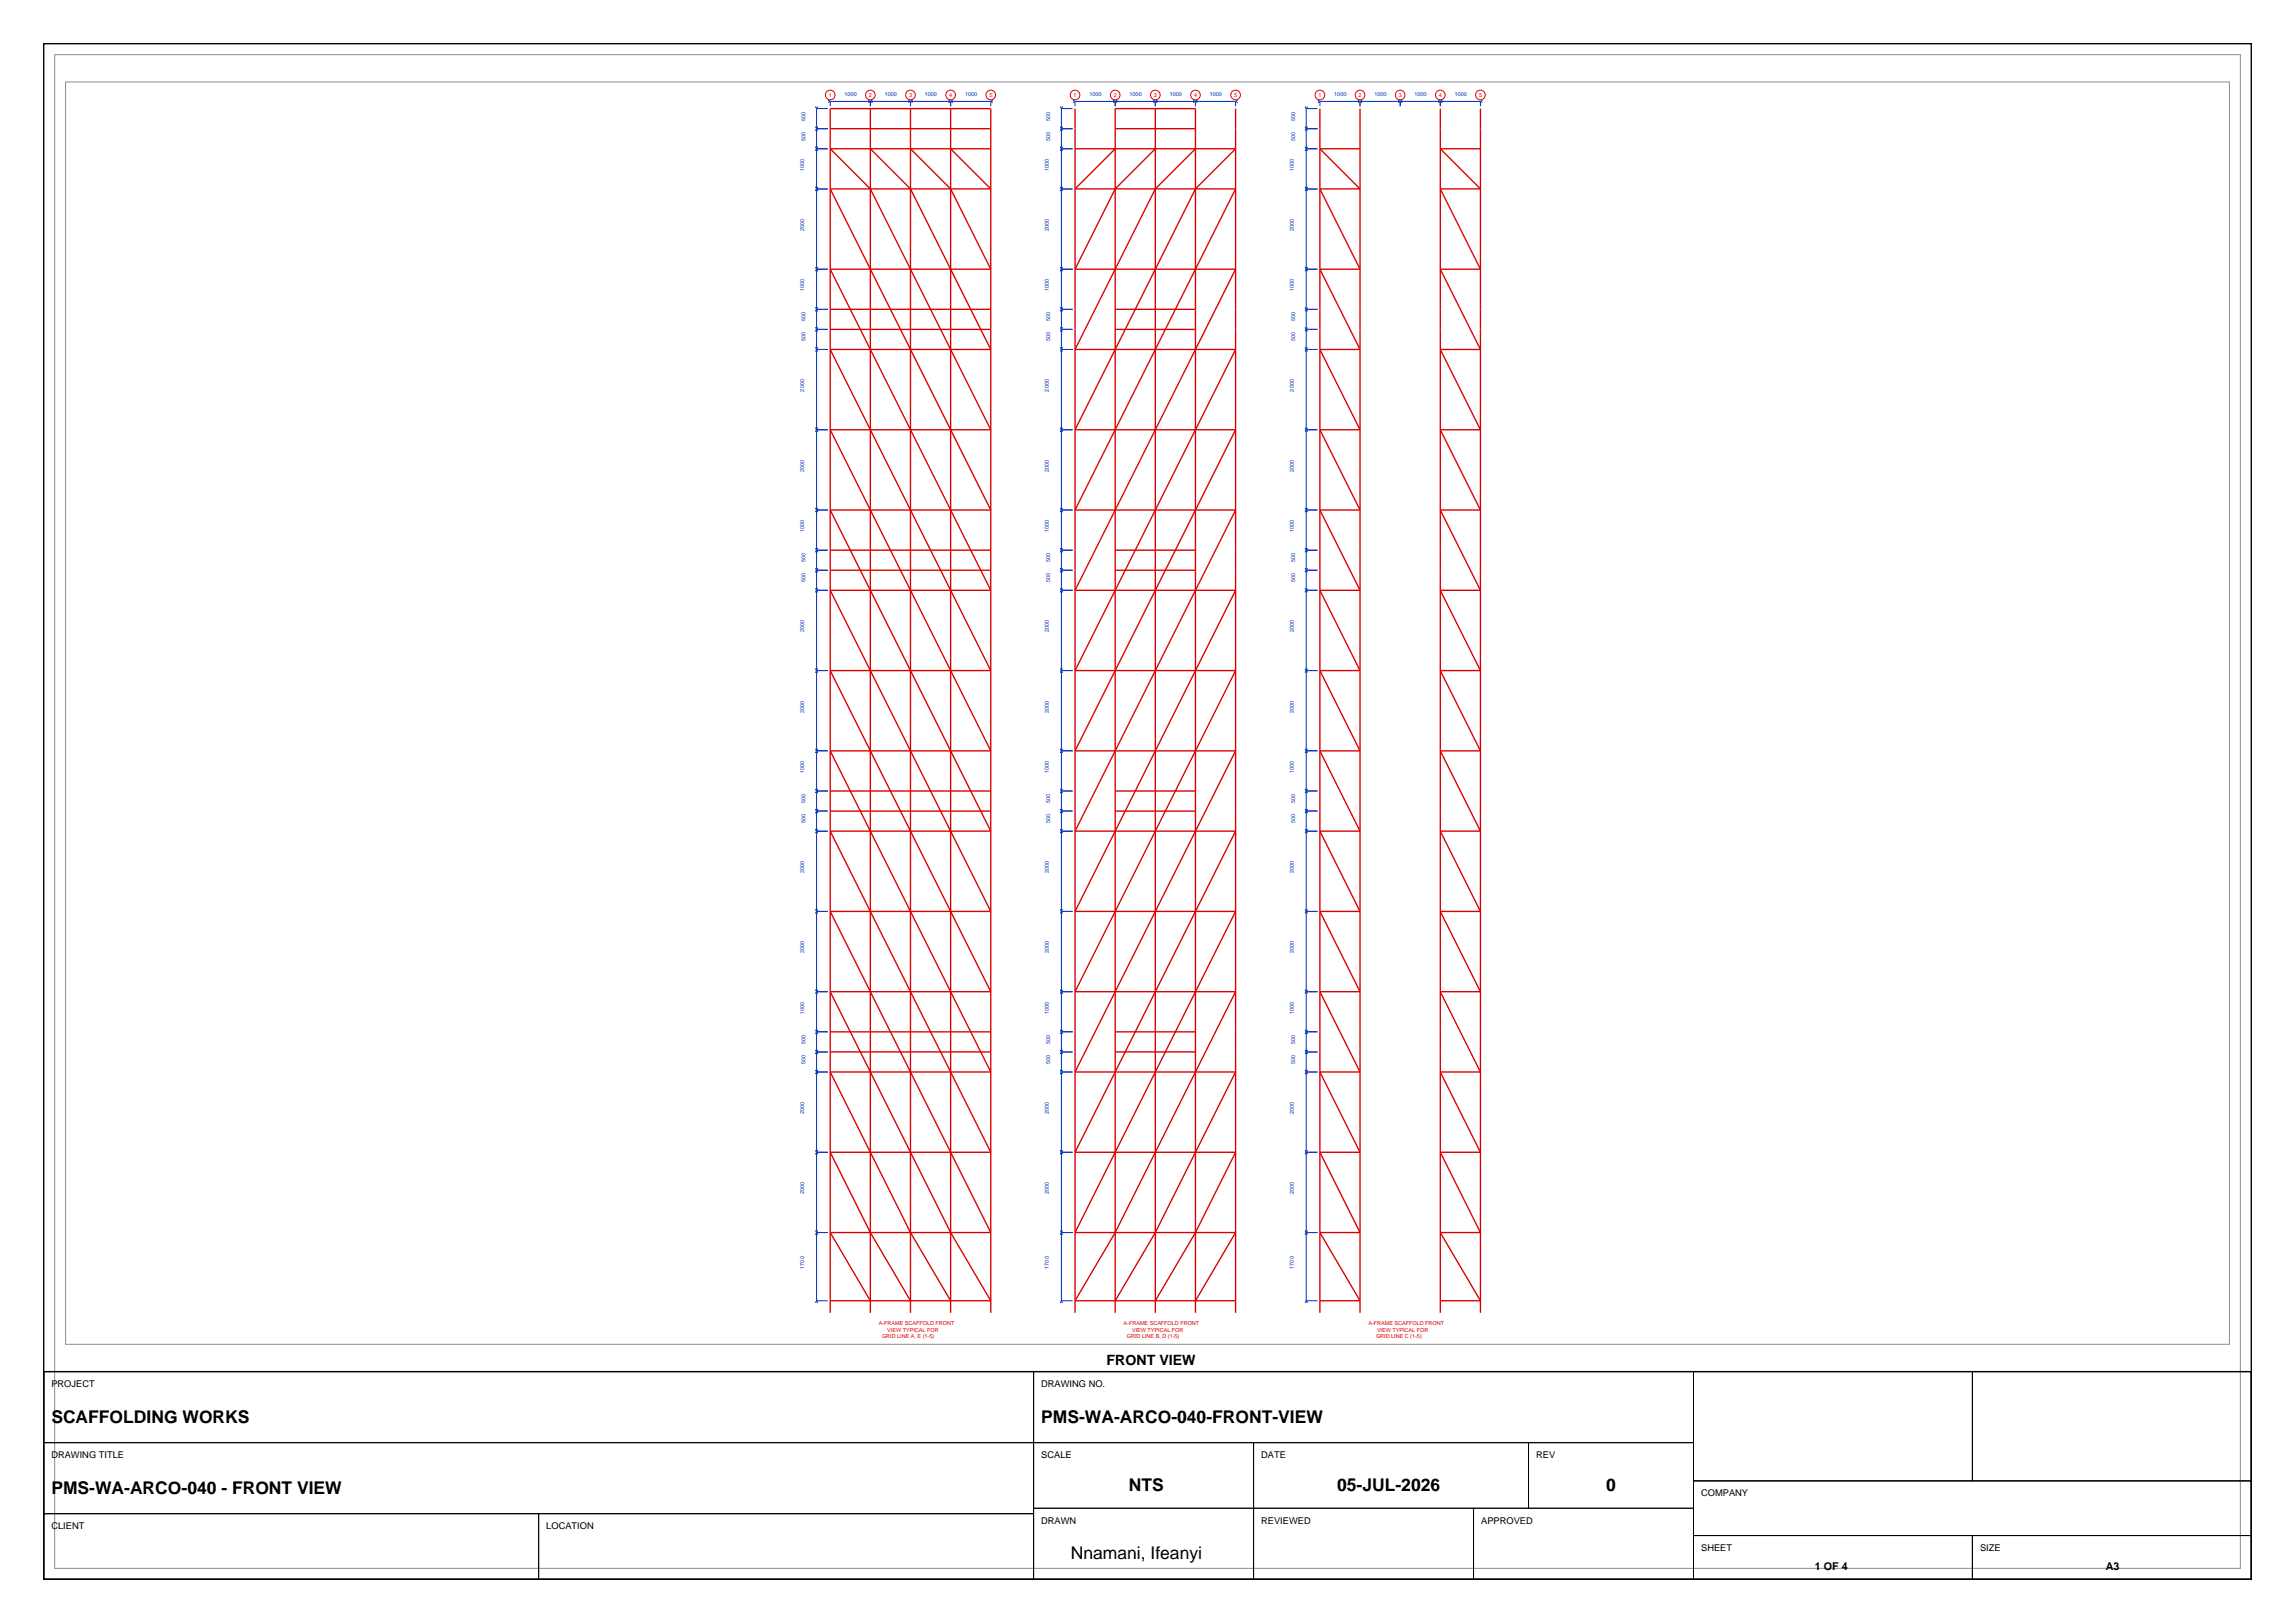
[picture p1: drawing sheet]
<svg xmlns="http://www.w3.org/2000/svg" width="420mm" height="297mm" viewBox="0 0 420 297" stroke-linecap="round" stroke-linejoin="round" font-family="sans-serif">
<defs><g id="words">
<g font-size="3.2">
<text x="9.4" y="260.3">SCAFFOLDING WORKS</text>
<text x="190.6" y="260.3">PMS-WA-ARCO-040-FRONT-VIEW</text>
<text x="9.4" y="273.3">PMS-WA-ARCO-040 - FRONT VIEW</text>
<text x="206.6" y="272.8">NTS</text>
<text x="244.7" y="272.8">05-JUL-2026</text>
<text x="293.9" y="272.8">0</text>
<text x="196" y="285.4">Nnamani, Ifeanyi</text>
</g>
<text font-size="2.6" x="202.5" y="249.8">FRONT VIEW</text>
<g font-size="2">
<text x="332.1" y="287.2">1 OF 4</text>
<text x="385.4" y="287.2">A3</text>
</g>
<g font-size="1.7">
<text x="9.4" y="253.8">PROJECT</text>
<text x="190.6" y="253.8">DRAWING NO.</text>
<text x="9.4" y="266.8">DRAWING TITLE</text>
<text x="190.6" y="266.8">SCALE</text>
<text x="230.8" y="266.8">DATE</text>
<text x="281.1" y="266.8">REV</text>
<text x="311.3" y="273.8">COMPANY</text>
<text x="9.4" y="279.8">CLIENT</text>
<text x="100" y="279.8">LOCATION</text>
<text x="190.6" y="278.8">DRAWN</text>
<text x="230.8" y="278.8">REVIEWED</text>
<text x="271.1" y="278.8">APPROVED</text>
<text x="311.3" y="283.8">SHEET</text>
<text x="362.4" y="283.8">SIZE</text>
</g>
<g font-size="1" fill="#d90000">
<text x="151.7" y="17.7">1</text>
<text x="159" y="17.7">2</text>
<text x="166.4" y="17.7">3</text>
<text x="173.7" y="17.7">4</text>
<text x="181.1" y="17.7">5</text>
<text x="196.5" y="17.7">1</text>
<text x="203.8" y="17.7">2</text>
<text x="211.2" y="17.7">3</text>
<text x="218.5" y="17.7">4</text>
<text x="225.9" y="17.7">5</text>
<text x="241.3" y="17.7">1</text>
<text x="248.6" y="17.7">2</text>
<text x="256" y="17.7">3</text>
<text x="263.3" y="17.7">4</text>
<text x="270.7" y="17.7">5</text>
<text x="160.8" y="242.5">A-FRAME SCAFFOLD FRONT</text>
<text x="161.4" y="244.8">GRID LINE A, E (1-5)</text>
<text x="162.4" y="243.7">VIEW TYPICAL FOR</text>
<text x="205.6" y="242.5">A-FRAME SCAFFOLD FRONT</text>
<text x="206.2" y="244.8">GRID LINE B, D (1-5)</text>
<text x="207.2" y="243.7">VIEW TYPICAL FOR</text>
<text x="250.4" y="242.5">A-FRAME SCAFFOLD FRONT</text>
<text x="251.8" y="244.8">GRID LINE C (1-5)</text>
<text x="252" y="243.7">VIEW TYPICAL FOR</text>
</g>
<g font-size="1" fill="#002ebf">
<text x="154.6" y="17.7">1000</text>
<text x="161.9" y="17.7">1000</text>
<text x="169.3" y="17.7">1000</text>
<text x="176.6" y="17.7">1000</text>
<text x="199.4" y="17.7">1000</text>
<text x="206.7" y="17.7">1000</text>
<text x="214.1" y="17.7">1000</text>
<text x="221.4" y="17.7">1000</text>
<text x="244.2" y="17.7">1000</text>
<text x="251.5" y="17.7">1000</text>
<text x="258.9" y="17.7">1000</text>
<text x="266.2" y="17.7">1000</text>
<text x="147.4" y="22.1" transform="rotate(-90 147.4 22.1)">500</text>
<text x="192.2" y="22.1" transform="rotate(-90 192.2 22.1)">500</text>
<text x="237" y="22.1" transform="rotate(-90 237 22.1)">500</text>
<text x="147.4" y="25.7" transform="rotate(-90 147.4 25.7)">500</text>
<text x="192.2" y="25.7" transform="rotate(-90 192.2 25.7)">500</text>
<text x="237" y="25.7" transform="rotate(-90 237 25.7)">500</text>
<text x="147.1" y="31.2" transform="rotate(-90 147.1 31.2)">1000</text>
<text x="192" y="31.2" transform="rotate(-90 192 31.2)">1000</text>
<text x="236.8" y="31.2" transform="rotate(-90 236.8 31.2)">1000</text>
<text x="147.1" y="42.3" transform="rotate(-90 147.1 42.3)">2000</text>
<text x="192" y="42.3" transform="rotate(-90 192 42.3)">2000</text>
<text x="236.8" y="42.3" transform="rotate(-90 236.8 42.3)">2000</text>
<text x="147.1" y="53.3" transform="rotate(-90 147.1 53.3)">1000</text>
<text x="192" y="53.3" transform="rotate(-90 192 53.3)">1000</text>
<text x="236.8" y="53.3" transform="rotate(-90 236.8 53.3)">1000</text>
<text x="147.4" y="58.8" transform="rotate(-90 147.4 58.8)">500</text>
<text x="192.2" y="58.8" transform="rotate(-90 192.2 58.8)">500</text>
<text x="237" y="58.8" transform="rotate(-90 237 58.8)">500</text>
<text x="147.4" y="62.5" transform="rotate(-90 147.4 62.5)">500</text>
<text x="192.2" y="62.5" transform="rotate(-90 192.2 62.5)">500</text>
<text x="237" y="62.5" transform="rotate(-90 237 62.5)">500</text>
<text x="147.1" y="71.6" transform="rotate(-90 147.1 71.6)">2000</text>
<text x="192" y="71.6" transform="rotate(-90 192 71.6)">2000</text>
<text x="236.8" y="71.6" transform="rotate(-90 236.8 71.6)">2000</text>
<text x="147.1" y="86.3" transform="rotate(-90 147.1 86.3)">2000</text>
<text x="192" y="86.3" transform="rotate(-90 192 86.3)">2000</text>
<text x="236.8" y="86.3" transform="rotate(-90 236.8 86.3)">2000</text>
<text x="147.1" y="97.4" transform="rotate(-90 147.1 97.4)">1000</text>
<text x="192" y="97.4" transform="rotate(-90 192 97.4)">1000</text>
<text x="236.8" y="97.4" transform="rotate(-90 236.8 97.4)">1000</text>
<text x="147.4" y="106.5" transform="rotate(-90 147.4 106.5)">500</text>
<text x="147.4" y="102.9" transform="rotate(-90 147.4 102.9)">500</text>
<text x="192.2" y="106.5" transform="rotate(-90 192.2 106.5)">500</text>
<text x="192.2" y="102.9" transform="rotate(-90 192.2 102.9)">500</text>
<text x="237" y="106.5" transform="rotate(-90 237 106.5)">500</text>
<text x="237" y="102.9" transform="rotate(-90 237 102.9)">500</text>
<text x="147.1" y="115.7" transform="rotate(-90 147.1 115.7)">2000</text>
<text x="192" y="115.7" transform="rotate(-90 192 115.7)">2000</text>
<text x="236.8" y="115.7" transform="rotate(-90 236.8 115.7)">2000</text>
<text x="147.1" y="130.4" transform="rotate(-90 147.1 130.4)">2000</text>
<text x="192" y="130.4" transform="rotate(-90 192 130.4)">2000</text>
<text x="236.8" y="130.4" transform="rotate(-90 236.8 130.4)">2000</text>
<text x="147.1" y="141.4" transform="rotate(-90 147.1 141.4)">1000</text>
<text x="192" y="141.4" transform="rotate(-90 192 141.4)">1000</text>
<text x="236.8" y="141.4" transform="rotate(-90 236.8 141.4)">1000</text>
<text x="147.4" y="146.9" transform="rotate(-90 147.4 146.9)">500</text>
<text x="192.2" y="146.9" transform="rotate(-90 192.2 146.9)">500</text>
<text x="237" y="146.9" transform="rotate(-90 237 146.9)">500</text>
<text x="147.4" y="150.6" transform="rotate(-90 147.4 150.6)">500</text>
<text x="192.2" y="150.6" transform="rotate(-90 192.2 150.6)">500</text>
<text x="237" y="150.6" transform="rotate(-90 237 150.6)">500</text>
<text x="147.1" y="159.8" transform="rotate(-90 147.1 159.8)">2000</text>
<text x="192" y="159.8" transform="rotate(-90 192 159.8)">2000</text>
<text x="236.8" y="159.8" transform="rotate(-90 236.8 159.8)">2000</text>
<text x="147.1" y="174.5" transform="rotate(-90 147.1 174.5)">2000</text>
<text x="192" y="174.5" transform="rotate(-90 192 174.5)">2000</text>
<text x="236.8" y="174.5" transform="rotate(-90 236.8 174.5)">2000</text>
<text x="147.1" y="185.5" transform="rotate(-90 147.1 185.5)">1000</text>
<text x="192" y="185.5" transform="rotate(-90 192 185.5)">1000</text>
<text x="236.8" y="185.5" transform="rotate(-90 236.8 185.5)">1000</text>
<text x="147.4" y="191" transform="rotate(-90 147.4 191)">500</text>
<text x="192.2" y="191" transform="rotate(-90 192.2 191)">500</text>
<text x="237" y="191" transform="rotate(-90 237 191)">500</text>
<text x="147.4" y="194.7" transform="rotate(-90 147.4 194.7)">500</text>
<text x="192.2" y="194.7" transform="rotate(-90 192.2 194.7)">500</text>
<text x="237" y="194.7" transform="rotate(-90 237 194.7)">500</text>
<text x="147.1" y="203.9" transform="rotate(-90 147.1 203.9)">2000</text>
<text x="192" y="203.9" transform="rotate(-90 192 203.9)">2000</text>
<text x="236.8" y="203.9" transform="rotate(-90 236.8 203.9)">2000</text>
<text x="147.1" y="218.6" transform="rotate(-90 147.1 218.6)">2000</text>
<text x="192" y="218.6" transform="rotate(-90 192 218.6)">2000</text>
<text x="236.8" y="218.6" transform="rotate(-90 236.8 218.6)">2000</text>
<text x="147.1" y="232.1" transform="rotate(-90 147.1 232.1)">1700</text>
<text x="192" y="232.1" transform="rotate(-90 192 232.1)">1700</text>
<text x="236.8" y="232.1" transform="rotate(-90 236.8 232.1)">1700</text>
</g>
</g></defs>
<path d="M8 8h404v281h-404zM8 251h404v38h-404z" fill="none" stroke="#000" stroke-width=".25"/>
<path d="M10 10h400v277h-400zM12 15h396v231h-396z" fill="none" stroke="#8c8c8c" stroke-width=".18"/>
<g fill="none" stroke="#d90000" stroke-width=".25">
<path d="M159.3 19.9v220.3M166.6 19.9v220.3M174 19.9v220.3M196.7 19.9v220.3M211.4 19.9v220.3M226.1 19.9v220.3M241.5 19.9v220.3M248.9 19.9v220.3M263.6 19.9v220.3M270.9 19.9v220.3M151.9 23.6h29.4M159.3 27.2l7.3 7.4 14.7 29.4h-29.4l29.4 58.7h-29.4l29.4 58.8h-29.4l22.1 44 7.3 12.5h-29.4"/>
<path d="M166.6 27.2l7.4 7.4 7.3 14.7h-29.4l29.4 58.7h-29.4l29.4 58.8h-29.4l29.4 58.7h-29.4l7.4 12.5M174 27.2l7.3 7.4h-29.4l29.4 58.7h-29.4l29.4 58.8h-29.4l29.4 58.8h-29.4l7.4 14.6 7.3 12.5M181.3 27.2h-29.4l7.4 7.4 22 44h-29.4l29.4 58.8h-29.4l29.4 58.8h-29.4l14.7 29.3 7.4 12.5M196.7 27.2h29.4l-7.3 7.4-22.1 44h29.4l-29.4 58.8h29.4l-29.4 58.8h29.4l-14.7 29.3-7.3 12.5M204.1 27.2l-7.4 7.4h29.4l-29.4 58.7h29.4l-29.4 58.8h29.4l-29.4 58.8h29.4l-7.3 14.6-7.4 12.5M204.1 23.6h14.7M211.4 27.2l-7.3 7.4-7.4 14.7h29.4l-29.4 58.7h29.4l-29.4 58.8h29.4l-29.4 58.7h29.4l-7.3 12.5M218.8 27.2l-7.4 7.4-14.7 29.4h29.4l-29.4 58.7h29.4l-29.4 58.8h29.4l-22 44-7.4 12.5h29.4M248.9 27.2h-7.4l7.4 7.4h-7.4l7.4 14.7h-7.4l7.4 14.7h-7.4l7.4 14.6h-7.4l7.4 14.7h-7.4l7.4 14.7h-7.4l7.4 14.7h-7.4l7.4 14.7h-7.4l7.4 14.7h-7.4l7.4 14.7h-7.4l7.4 14.7h-7.4l7.4 14.7h-7.4l7.4 14.7h-7.4l7.4 14.6h-7.4l7.4 12.5h-7.4M270.9 27.2h-7.3l7.3 7.4h-7.3l7.3 14.7h-7.3l7.3 14.7h-7.3l7.3 14.6h-7.3l7.3 14.7h-7.3l7.3 14.7h-7.3l7.3 14.7h-7.3l7.3 14.7h-7.3l7.3 14.7h-7.3l7.3 14.7h-7.3l7.3 14.7h-7.3l7.3 14.7h-7.3l7.3 14.7h-7.3l7.3 14.6h-7.3l7.3 12.5h-7.3M151.9 56.6h29.4M204.1 56.6h14.7"/>
<path d="M151.9 60.3h29.4M204.1 60.3h14.7M151.9 104.4h29.4M151.9 100.7h29.4M204.1 104.4h14.7M204.1 100.7h14.7M151.9 148.4h29.4M151.9 144.8h29.4M204.1 148.4h14.7M204.1 144.8h14.7M151.9 192.5h29.4M151.9 188.8h29.4"/>
<path d="M204.1 192.5h14.7M204.1 188.8h14.7M151.9 240.2v-220.3h29.4v220.3M204.1 240.2v-220.3h14.7v220.3"/>
</g>
<g fill="none" stroke="#d90000" stroke-width=".18">
<circle cx="151.9" cy="17.4" r=".88"/>
<circle cx="159.3" cy="17.4" r=".88"/>
<circle cx="166.6" cy="17.4" r=".88"/>
<circle cx="174" cy="17.4" r=".88"/>
<circle cx="181.3" cy="17.4" r=".88"/>
<circle cx="196.7" cy="17.4" r=".88"/>
<circle cx="204.1" cy="17.4" r=".88"/>
<circle cx="211.4" cy="17.4" r=".88"/>
<circle cx="218.8" cy="17.4" r=".88"/>
<circle cx="226.1" cy="17.4" r=".88"/>
<circle cx="241.5" cy="17.4" r=".88"/>
<circle cx="248.9" cy="17.4" r=".88"/>
<circle cx="256.2" cy="17.4" r=".88"/>
<circle cx="263.6" cy="17.4" r=".88"/>
<circle cx="270.9" cy="17.4" r=".88"/>
</g>
<g fill="none" stroke="#002ebf" stroke-width=".18">
<path d="M149.2 19.5l.2 .4M149.4 19.9v218.1M149.4 19.9h2.1M149.7 19.5l-.3 .4M151.6 18.3l.3 .3M151.9 18.6v.8M151.9 18.6h29.4M151.9 18.6l-.3 .2M158.9 18.3l.8 .5M159.3 18.6v.8M159.7 18.3l-.8 .5M166.2 18.3l.8 .5"/>
<path d="M166.6 18.6v.8M167 18.3l-.8 .5M173.6 18.3l.8 .5M174 18.6v.8M174.4 18.3l-.8 .5M181.3 18.6v.8M181.3 18.6l.4 .2M181.7 18.3l-.4 .3M194 19.5l.2 .4M194.2 19.9h2.1M194.2 19.9v218.1M194.5 19.5l-.3 .4"/>
<path d="M196.4 18.3l.3 .3M196.7 18.6h29.4M196.7 18.6v.8M196.7 18.6l-.3 .2M203.7 18.3l.8 .5M204.1 18.6v.8M204.5 18.3l-.8 .5M211.1 18.3l.7 .5M211.4 18.6v.8M211.8 18.3l-.7 .5M218.4 18.3l.8 .5M218.8 18.6v.8"/>
<path d="M219.2 18.3l-.8 .5M226.1 18.6v.8M226.1 18.6l.4 .2M226.5 18.3l-.4 .3M238.8 19.5l.3 .4M239.1 19.9h2M239.1 19.9v218.1M239.3 19.5l-.2 .4M241.2 18.3l.3 .3M241.5 18.6h29.4M241.5 18.6v.8M241.5 18.6l-.3 .2"/>
<path d="M248.5 18.3l.8 .5M248.9 18.6v.8M249.3 18.3l-.8 .5M255.9 18.3l.7 .5M256.2 18.6v.8M256.6 18.3l-.7 .5M263.2 18.3l.8 .5M263.6 18.6v.8M264 18.3l-.8 .5M270.9 18.6v.8M270.9 18.6l.4 .2M271.3 18.3l-.4 .3"/>
<path d="M149.2 34.2l.5 .8M149.2 26.8l.5 .8M149.2 23.2l.5 .7M149.4 34.6h2.1M149.4 27.2h2.1M149.4 23.6h2.1M149.7 34.2l-.5 .8M149.7 26.8l-.5 .8M149.7 23.2l-.5 .7M194 34.2l.5 .8M194 26.8l.5 .8M194 23.2l.5 .7"/>
<path d="M194.2 34.6h2.1M194.2 27.2h2.1M194.2 23.6h2.1M194.2 23.6l-.2 .3M194.5 34.2l-.5 .8M194.5 26.8l-.5 .8M194.5 23.2l-.3 .4M238.8 34.2l.5 .8M238.8 26.8l.5 .8M238.8 23.2l.5 .7M239.1 34.6h2M239.1 27.2h2"/>
<path d="M239.1 23.6h2M239.3 34.2l-.5 .8M239.3 26.8l-.5 .8M239.3 23.2l-.5 .7M149.2 59.9l.5 .8M149.2 56.2l.5 .8M149.2 48.9l.5 .7M149.4 56.6h2.1M149.4 49.3h2.1M149.7 59.9l-.5 .8M149.7 56.2l-.5 .8M149.7 48.9l-.5 .7"/>
<path d="M194 59.9l.5 .8M194 56.2l.5 .8M194 48.9l.5 .7M194.2 56.6h2.1M194.2 49.3h2.1M194.5 59.9l-.5 .8M194.5 56.2l-.5 .8M194.5 48.9l-.5 .7M238.8 59.9l.5 .8M238.8 56.2l.5 .8M238.8 48.9l.5 .7M239.1 56.6h2"/>
<path d="M239.1 49.3h2M239.3 59.9l-.5 .8M239.3 56.2l-.5 .8M239.3 48.9l-.5 .7M149.2 78.3l.5 .7M149.2 63.6l.5 .7M149.4 78.6h2.1M149.4 64h2.1M149.4 60.3h2.1M149.7 78.3l-.5 .7M149.7 63.6l-.5 .7M194 78.3l.5 .7"/>
<path d="M194 63.6l.5 .7M194.2 78.6h2.1M194.2 64h2.1M194.2 60.3h2.1M194.5 78.3l-.5 .7M194.5 63.6l-.5 .7M238.8 78.3l.5 .7M238.8 63.6l.5 .7M239.1 78.6h2M239.1 64h2M239.1 60.3h2M239.3 78.3l-.5 .7"/>
<path d="M239.3 63.6l-.5 .7M149.2 93l.5 .7M149.4 93.3h2.1M149.7 93l-.5 .7M194 93l.5 .7M194.2 93.3h2.1M194.5 93l-.5 .7M238.8 93l.5 .7M239.1 93.3h2M239.3 93l-.5 .7M149.2 107.6l.5 .8M149.2 104l.5 .7"/>
<path d="M149.2 100.3l.5 .8M149.4 108h2.1M149.4 104.4h2.1M149.4 100.7h2.1M149.7 107.6l-.5 .8M149.7 104l-.5 .7M149.7 100.3l-.5 .8M194 107.6l.5 .8M194 104l.5 .7M194 100.3l.5 .8M194.2 108h2.1M194.2 104.4h2.1"/>
<path d="M194.2 100.7h2.1M194.5 107.6l-.5 .8M194.5 104l-.5 .7M194.5 100.3l-.5 .8M238.8 107.6l.5 .8M238.8 104l.5 .7M238.8 100.3l.5 .8M239.1 108h2M239.1 104.4h2M239.1 100.7h2M239.3 107.6l-.5 .8M239.3 104l-.5 .7"/>
<path d="M239.3 100.3l-.5 .8M149.2 137l.5 .8M149.2 122.3l.5 .8M149.4 137.4h2.1M149.4 122.7h2.1M149.7 137l-.5 .8M149.7 122.3l-.5 .8M194 137l.5 .8M194 122.3l.5 .8M194.2 137.4h2.1M194.2 122.7h2.1M194.5 137l-.5 .8"/>
<path d="M194.5 122.3l-.5 .8M238.8 137l.3 .4M238.8 122.3l.5 .8M239.1 137.4h2M239.1 122.7h2M239.1 137.4l.2 .4M239.3 137l-.5 .8M239.3 122.3l-.5 .8M149.2 151.7l.5 .8M149.2 148l.5 .8M149.2 144.4l.5 .7M149.4 152.1h2.1"/>
<path d="M149.4 148.4h2.1M149.4 144.8h2.1M149.7 151.7l-.5 .8M149.7 148l-.5 .8M149.7 144.4l-.5 .7M194 151.7l.5 .8M194 148l.5 .8M194 144.4l.5 .7M194.2 152.1h2.1M194.2 148.4h2.1M194.2 144.8h2.1M194.5 151.7l-.5 .8"/>
<path d="M194.5 148l-.5 .8M194.5 144.4l-.5 .7M238.8 151.7l.5 .8M238.8 148l.5 .8M238.8 144.4l.5 .7M239.1 152.1h2M239.1 148.4h2M239.1 144.8h2M239.3 151.7l-.5 .8M239.3 148l-.5 .8M239.3 144.4l-.5 .7M149.2 166.4l.5 .8"/>
<path d="M149.4 166.8h2.1M149.7 166.4l-.5 .8M194 166.4l.5 .8M194.2 166.8h2.1M194.5 166.4l-.5 .8M238.8 166.4l.5 .8M239.1 166.8h2M239.3 166.4l-.5 .8M149.2 195.8l.5 .7M149.2 192.1l.5 .8M149.2 188.4l.5 .8M149.2 181.1l.5 .8"/>
<path d="M149.4 196.2h2.1M149.4 192.5h2.1M149.4 188.8h2.1M149.4 181.5h2.1M149.7 195.8l-.5 .7M149.7 192.1l-.5 .8M149.7 188.4l-.5 .8M149.7 181.1l-.5 .8M194 195.8l.5 .7M194 192.1l.5 .8M194 188.4l.5 .8M194 181.1l.5 .8"/>
<path d="M194.2 196.2h2.1M194.2 192.5h2.1M194.2 188.8h2.1M194.2 181.5h2.1M194.5 195.8l-.5 .7M194.5 192.1l-.5 .8M194.5 188.4l-.5 .8M194.5 181.1l-.5 .8M238.8 195.8l.5 .7M238.8 192.1l.5 .8M238.8 188.4l.5 .8M238.8 181.1l.5 .8"/>
<path d="M239.1 196.2h2M239.1 192.5h2M239.1 188.8h2M239.1 181.5h2M239.3 195.8l-.5 .7M239.3 192.1l-.5 .8M239.3 188.4l-.5 .8M239.3 181.1l-.5 .8M149.2 210.5l.5 .7M149.4 210.9h2.1M149.7 210.5l-.5 .7M194 210.5l.5 .7"/>
<path d="M194.2 210.9h2.1M194.5 210.5l-.5 .7M238.8 210.5l.5 .7M239.1 210.9h2M239.3 210.5l-.5 .7M149.2 225.2l.5 .7M149.4 238h2.1M149.4 225.5h2.1M149.4 238l-.2 .4M149.4 238l.3 .4M149.7 225.2l-.5 .7M194 225.2l.5 .7"/>
<path d="M194.2 238h2.1M194.2 225.5h2.1M194.2 238l-.2 .4M194.2 238l.3 .4M194.5 225.2l-.5 .7M238.8 225.2l.5 .7M239.1 238h2M239.1 225.5h2M239.1 238l-.3 .4M239.1 238l.2 .4M239.3 225.2l-.5 .7"/>
</g>
<g fill="none" stroke="#000" stroke-width=".18">
<path d="M8 251h181.2v13h-181.2zM189.2 251h120.7v13h-120.7zM309.9 251h51.1v20h-51.1zM361 251h51v20h-51zM8 264h181.2v13h-181.2zM8 277h90.6v12h-90.6zM98.6 277h90.6v12h-90.6zM189.2 264h40.2v12h-40.2zM189.2 276h40.2v13h-40.2zM229.4 264h50.3v12h-50.3zM229.4 276h40.3v13h-40.3zM269.7 276h40.2v13h-40.2z"/>
<path d="M279.7 264h30.2v12h-30.2zM309.9 271h102.1v10h-102.1zM309.9 281h51.1v8h-51.1zM361 281h51v8h-51z"/>
</g>
<use href="#words"/>
</svg>
